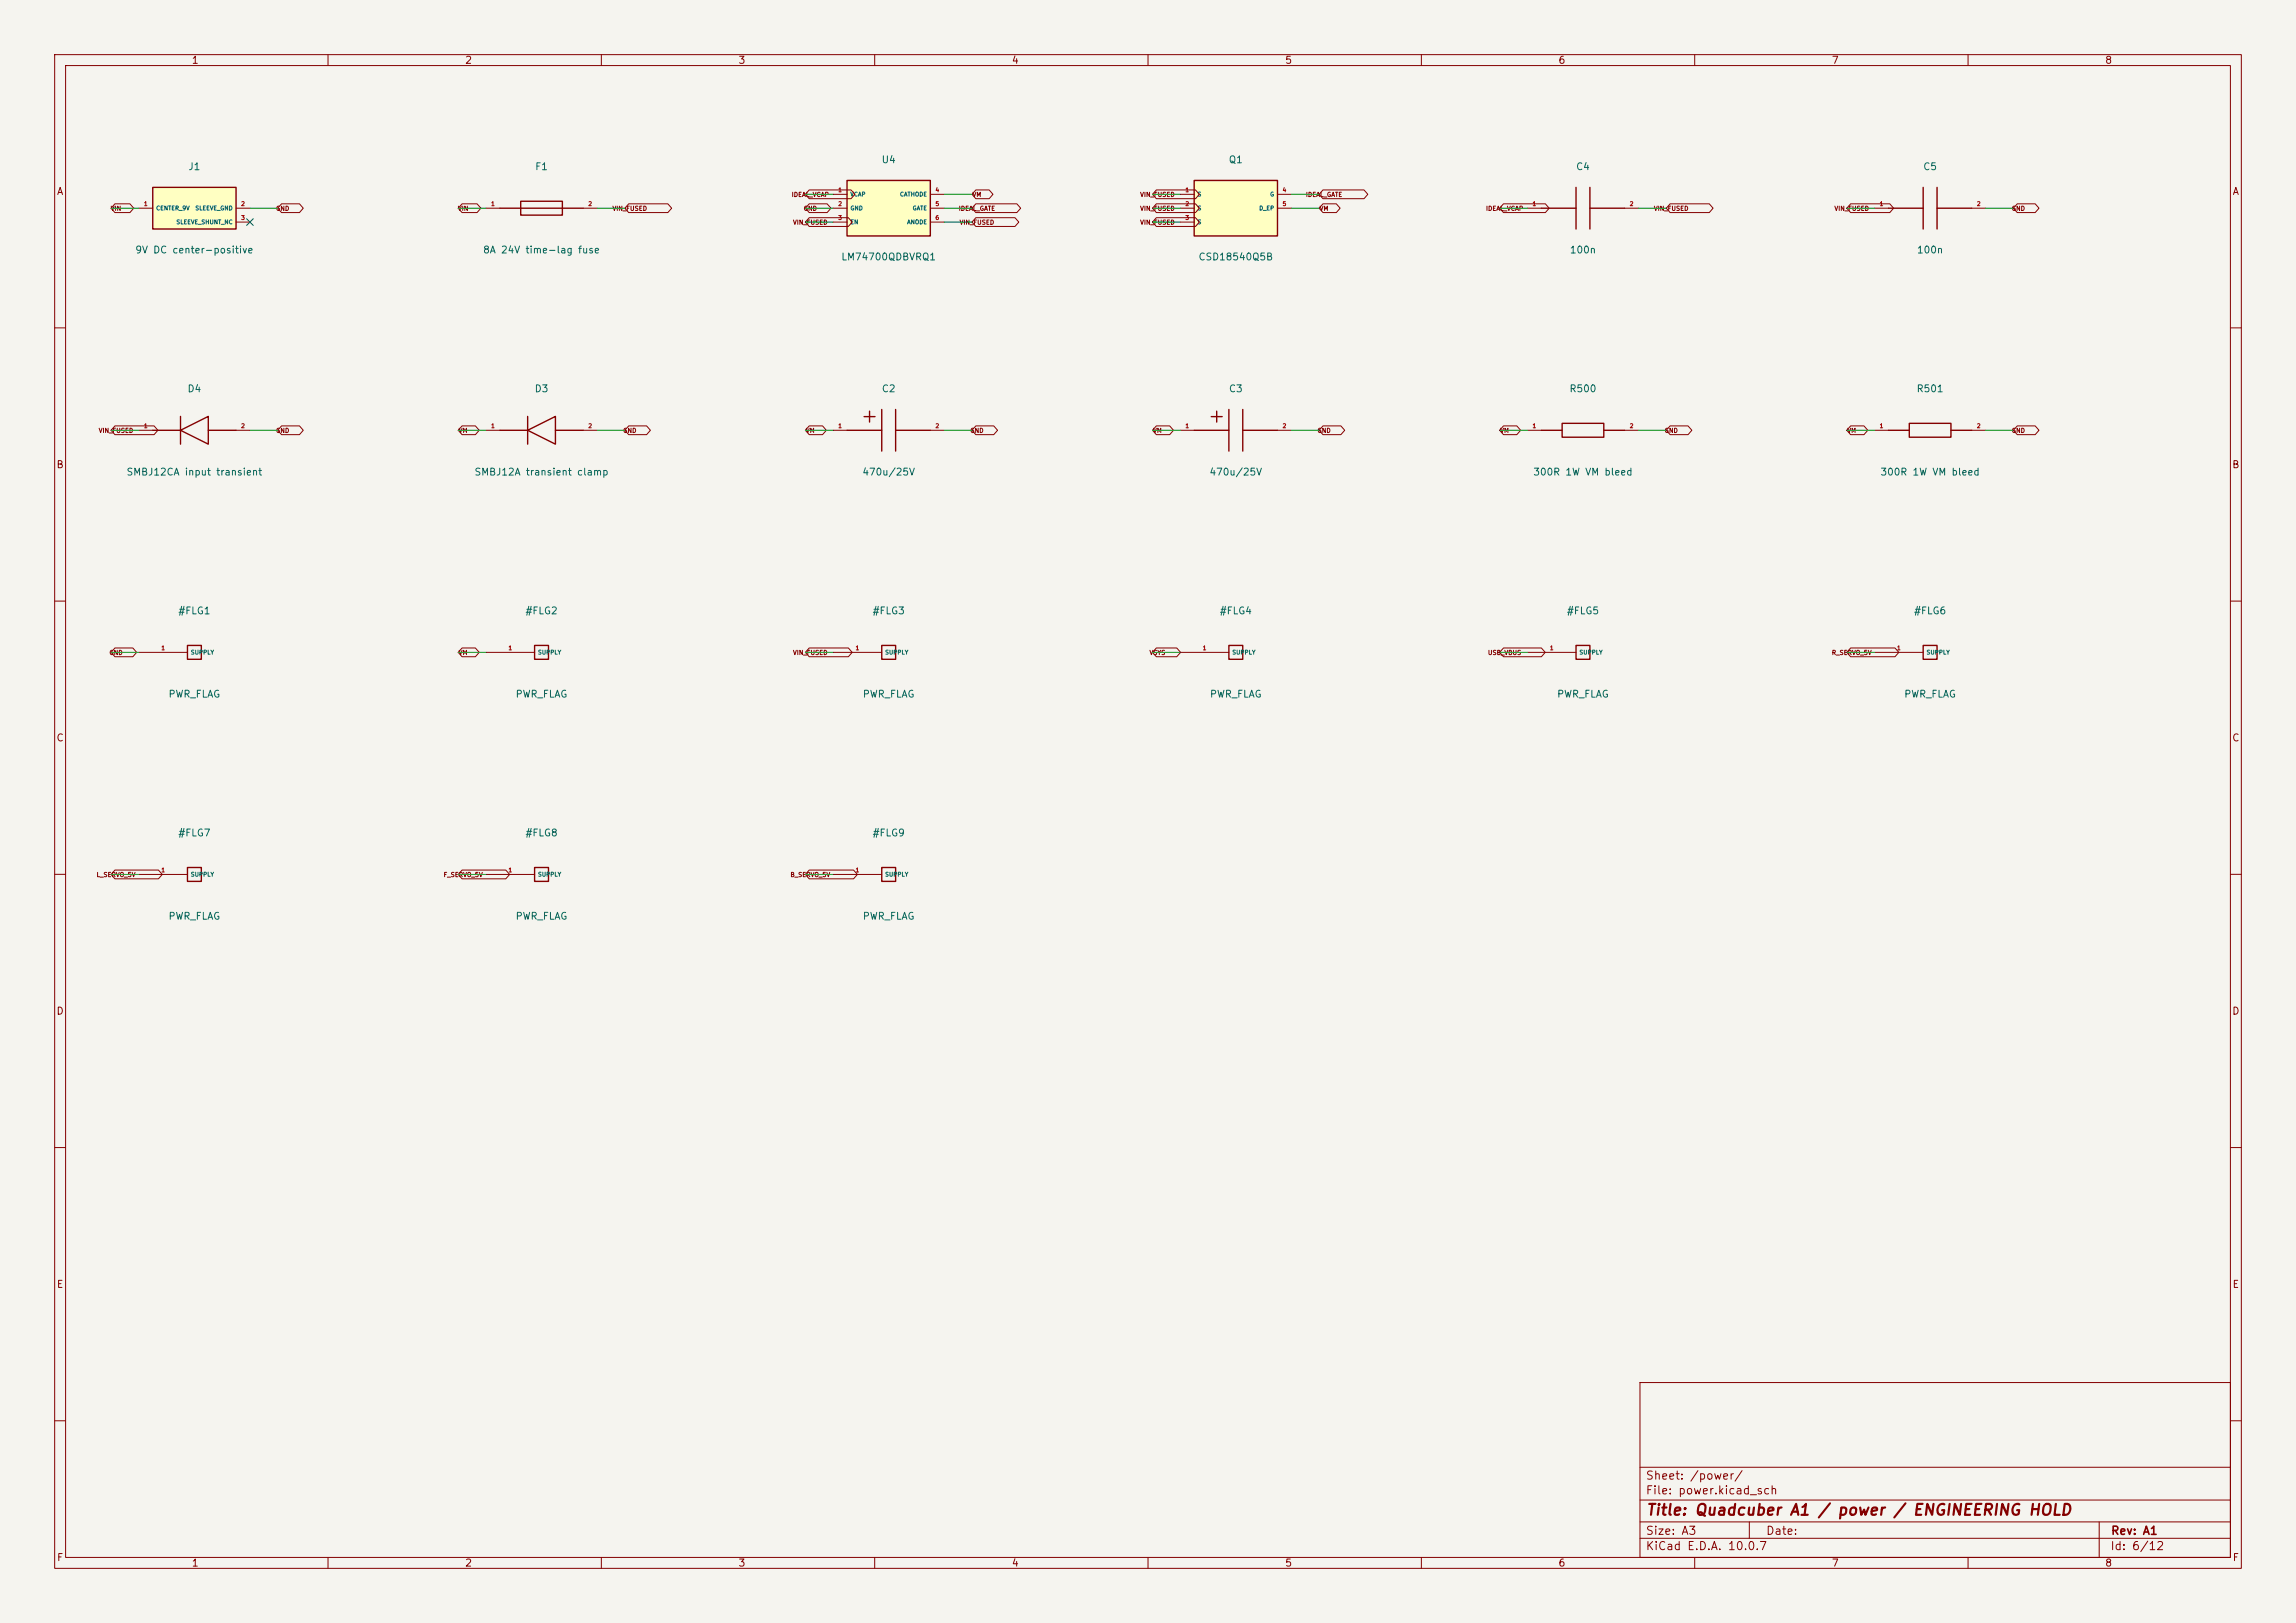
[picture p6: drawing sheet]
<svg xmlns="http://www.w3.org/2000/svg" width="420mm" height="297mm" viewBox="0 0 420 297" stroke-linecap="round" stroke-linejoin="round" font-family="sans-serif">
<defs><g id="words">
<text font-size="2" fill="#840000" x="301" y="277.8">Title: Quadcuber A1 / power / ENGINEERING HOLD</text>
<g font-size="1.5" fill="#840000">
<text x="300.9" y="273.8">File: power.kicad_sch</text>
<text x="300.9" y="271.1">Sheet: /power/</text>
<text x="300.9" y="281.2">Size: A3</text>
<text x="322.9" y="281.2">Date:</text>
<text x="386" y="281.2">Rev: A1</text>
<text x="300.9" y="284">KiCad E.D.A. 10.0.7</text>
<text x="385.9" y="284">Id: 6/12</text>
</g>
<g font-size="1.3" fill="#840000">
<text x="35" y="12">1</text>
<text x="85" y="12">2</text>
<text x="135" y="12">3</text>
<text x="185" y="12">4</text>
<text x="235" y="12">5</text>
<text x="285" y="12">6</text>
<text x="335" y="12">7</text>
<text x="385" y="12">8</text>
<text x="10.3" y="36">A</text>
<text x="408.3" y="36">A</text>
<text x="10.2" y="86">B</text>
<text x="408.2" y="86">B</text>
<text x="10.2" y="136">C</text>
<text x="408.2" y="136">C</text>
<text x="10.2" y="186">D</text>
<text x="408.2" y="186">D</text>
<text x="10.3" y="236">E</text>
<text x="408.3" y="236">E</text>
<text x="10.3" y="286">F</text>
<text x="35" y="287">1</text>
<text x="85" y="287">2</text>
<text x="135" y="287">3</text>
<text x="185" y="287">4</text>
<text x="235" y="287">5</text>
<text x="285" y="287">6</text>
<text x="335" y="287">7</text>
<text x="385" y="287">8</text>
<text x="408.3" y="286">F</text>
</g>
<g font-size="1.3" fill="#006464">
<text x="34.3" y="31.4">J1</text>
<text x="97.8" y="31.4">F1</text>
<text x="161.2" y="30.2">U4</text>
<text x="224.7" y="30.2">Q1</text>
<text x="288.2" y="31.4">C4</text>
<text x="351.7" y="31.4">C5</text>
<text x="24.6" y="46.7">9V DC center-positive</text>
<text x="88.3" y="46.7">8A 24V time-lag fuse</text>
<text x="153.8" y="48">LM74700QDBVRQ1</text>
<text x="219.1" y="48">CSD18540Q5B</text>
<text x="287" y="46.7">100n</text>
<text x="350.5" y="46.7">100n</text>
<text x="34.2" y="72.1">D4</text>
<text x="97.7" y="72.1">D3</text>
<text x="161.2" y="72.1">C2</text>
<text x="224.7" y="72.1">C3</text>
<text x="287" y="72.1">R500</text>
<text x="350.5" y="72.1">R501</text>
<text x="23" y="87.3">SMBJ12CA input transient</text>
<text x="86.7" y="87.3">SMBJ12A transient clamp</text>
<text x="157.6" y="87.3">470u/25V</text>
<text x="221.1" y="87.3">470u/25V</text>
<text x="280.4" y="87.3">300R 1W VM bleed</text>
<text x="343.9" y="87.3">300R 1W VM bleed</text>
<text x="32.5" y="112.7">#FLG1</text>
<text x="96" y="112.7">#FLG2</text>
<text x="159.5" y="112.7">#FLG3</text>
<text x="223" y="112.7">#FLG4</text>
<text x="286.5" y="112.7">#FLG5</text>
<text x="350" y="112.7">#FLG6</text>
<text x="30.7" y="128">PWR_FLAG</text>
<text x="94.2" y="128">PWR_FLAG</text>
<text x="157.7" y="128">PWR_FLAG</text>
<text x="221.2" y="128">PWR_FLAG</text>
<text x="284.7" y="128">PWR_FLAG</text>
<text x="348.2" y="128">PWR_FLAG</text>
<text x="32.5" y="153.4">#FLG7</text>
<text x="96" y="153.4">#FLG8</text>
<text x="159.5" y="153.4">#FLG9</text>
<text x="30.7" y="168.6">PWR_FLAG</text>
<text x="94.2" y="168.6">PWR_FLAG</text>
<text x="157.7" y="168.6">PWR_FLAG</text>
</g>
<g font-size=".8" fill="#a90000">
<text x="153.2" y="35.3">1</text>
<text x="171" y="35.3">4</text>
<text x="216.7" y="35.3">1</text>
<text x="234.5" y="35.3">4</text>
<text x="26.2" y="37.9">1</text>
<text x="44" y="37.9">2</text>
<text x="44" y="40.4">3</text>
<text x="89.7" y="37.9">1</text>
<text x="107.5" y="37.9">2</text>
<text x="153.2" y="37.9">2</text>
<text x="153.2" y="40.4">3</text>
<text x="171" y="37.9">5</text>
<text x="171" y="40.4">6</text>
<text x="216.7" y="37.9">2</text>
<text x="216.7" y="40.4">3</text>
<text x="234.5" y="37.9">5</text>
<text x="280.2" y="37.9">1</text>
<text x="298" y="37.9">2</text>
<text x="343.7" y="37.9">1</text>
<text x="361.5" y="37.9">2</text>
<text x="26.2" y="78.5">1</text>
<text x="44" y="78.5">2</text>
<text x="89.7" y="78.5">1</text>
<text x="107.5" y="78.5">2</text>
<text x="153.2" y="78.5">1</text>
<text x="171" y="78.5">2</text>
<text x="216.7" y="78.5">1</text>
<text x="234.5" y="78.5">2</text>
<text x="280.2" y="78.5">1</text>
<text x="298" y="78.5">2</text>
<text x="343.7" y="78.5">1</text>
<text x="361.5" y="78.5">2</text>
<text x="29.4" y="119.2">1</text>
<text x="92.9" y="119.2">1</text>
<text x="156.4" y="119.2">1</text>
<text x="219.9" y="119.2">1</text>
<text x="283.4" y="119.2">1</text>
<text x="346.9" y="119.2">1</text>
<text x="29.4" y="159.8">1</text>
<text x="92.9" y="159.8">1</text>
<text x="156.4" y="159.8">1</text>
</g>
<g font-size=".8" fill="#840000">
<text x="20.2" y="38.8">VIN</text>
<text x="50.4" y="38.8">GND</text>
<text x="83.7" y="38.8">VIN</text>
<text x="112" y="38.8">VIN_FUSED</text>
<text x="144.7" y="36.2">IDEAL_VCAP</text>
<text x="145" y="41.3">VIN_FUSED</text>
<text x="146.9" y="38.8">GND</text>
<text x="175.3" y="38.8">IDEAL_GATE</text>
<text x="175.5" y="41.3">VIN_FUSED</text>
<text x="177.8" y="36.2">VM</text>
<text x="208.5" y="38.8">VIN_FUSED</text>
<text x="208.5" y="36.2">VIN_FUSED</text>
<text x="208.5" y="41.3">VIN_FUSED</text>
<text x="238.8" y="36.2">IDEAL_GATE</text>
<text x="241.3" y="38.8">VM</text>
<text x="271.7" y="38.8">IDEAL_VCAP</text>
<text x="302.5" y="38.8">VIN_FUSED</text>
<text x="335.5" y="38.8">VIN_FUSED</text>
<text x="367.9" y="38.8">GND</text>
<text x="18" y="79.4">VIN_FUSED</text>
<text x="50.4" y="79.4">GND</text>
<text x="83.8" y="79.4">VM</text>
<text x="113.9" y="79.4">GND</text>
<text x="147.3" y="79.4">VM</text>
<text x="177.4" y="79.4">GND</text>
<text x="210.8" y="79.4">VM</text>
<text x="240.9" y="79.4">GND</text>
<text x="274.3" y="79.4">VM</text>
<text x="304.4" y="79.4">GND</text>
<text x="337.8" y="79.4">VM</text>
<text x="367.9" y="79.4">GND</text>
<text x="19.9" y="120">GND</text>
<text x="83.8" y="120">VM</text>
<text x="145" y="120">VIN_FUSED</text>
<text x="210.2" y="120">VSYS</text>
<text x="272.1" y="120">USB_VBUS</text>
<text x="335" y="120">R_SERVO_5V</text>
<text x="17.6" y="160.7">L_SERVO_5V</text>
<text x="81.1" y="160.7">F_SERVO_5V</text>
<text x="144.5" y="160.7">B_SERVO_5V</text>
</g>
<g font-size=".8" fill="#006464">
<text x="28.5" y="38.7">CENTER_9V</text>
<text x="32.2" y="41.2">SLEEVE_SHUNT_NC</text>
<text x="35.6" y="38.7">SLEEVE_GND</text>
<text x="155.5" y="36.1">VCAP</text>
<text x="155.5" y="38.7">GND</text>
<text x="155.5" y="41.2">EN</text>
<text x="164.5" y="36.1">CATHODE</text>
<text x="165.9" y="41.2">ANODE</text>
<text x="166.9" y="38.7">GATE</text>
<text x="219" y="36.1">S</text>
<text x="219" y="38.7">S</text>
<text x="219" y="41.2">S</text>
<text x="230.2" y="38.7">D_EP</text>
<text x="232.2" y="36.1">G</text>
<text x="34.8" y="119.9">SUPPLY</text>
<text x="98.3" y="119.9">SUPPLY</text>
<text x="161.8" y="119.9">SUPPLY</text>
<text x="225.3" y="119.9">SUPPLY</text>
<text x="288.8" y="119.9">SUPPLY</text>
<text x="352.3" y="119.9">SUPPLY</text>
<text x="34.8" y="160.6">SUPPLY</text>
<text x="98.3" y="160.6">SUPPLY</text>
<text x="161.8" y="160.6">SUPPLY</text>
</g>
</g></defs>
<path d="M0 0h420v297h-420z" fill="#f5f4ef" stroke="#f5f4ef" stroke-width=".18"/>
<g fill="none" stroke="#840000" stroke-width=".18">
<path d="M10 10h400v277h-400zM12 12h396v273h-396zM60 10v2M110 10v2M160 10v2M210 10v2M260 10v2M310 10v2M360 10v2M10 60h2M408 60h2M10 110h2"/>
<path d="M152.4 119.4h8.9M408 110h2M10 160h2M408 160h2M10 210h2M408 210h2M300 253h108v32h-108zM10 260h2M300 278.5h108M300 274.5h108M300 268.5h108M320 278.5v3"/>
<path d="M384 278.5v6.5M408 260h2M60 285v2M110 285v2M160 285v2M210 285v2M260 285v2M300 281.5h108M310 285v2M360 285v2"/>
</g>
<path d="M161.3 118.1h2.5v2.6h-2.5z" fill="none" stroke="#840000" stroke-width=".25"/>
<path d="M27.9 34.3h15.3v7.6h-15.3z" fill="#ffffc2"/>
<g fill="none" stroke="#840000" stroke-width=".25">
<path d="M27.9 34.3h15.3v7.6h-15.3zM91.4 78.7h5.1M96.5 78.7l5.1-2.5v5.1zM96.5 76.2v5.1M101.6 78.7h5.1M281.9 78.7h3.8M285.7 77.5h7.7v2.5h-7.7zM293.4 78.7h3.8M34.3 118.1h2.5v2.6h-2.5zM97.8 118.1h2.5v2.6h-2.5zM288.3 118.1h2.5v2.6h-2.5zM34.3 158.8h2.5v2.5h-2.5z"/>
<path d="M97.8 158.8h2.5v2.5h-2.5zM161.3 158.8h2.5v2.5h-2.5z"/>
</g>
<g fill="none" stroke="#840000" stroke-width=".18">
<path d="M25.4 38.1h2.5M43.2 38.1h2.5M43.2 40.6h2.5M88.9 78.7h2.5M106.7 78.7h2.5M279.4 78.7h2.5M297.2 78.7h2.5M25.4 119.4h8.9M88.9 119.4h8.9M279.4 119.4h8.9M25.4 160h8.9M88.9 160h8.9"/>
<path d="M152.4 160h8.9"/>
</g>
<path d="M218.4 33h15.3v10.2h-15.3z" fill="#ffffc2"/>
<g fill="none" stroke="#840000" stroke-width=".25">
<path d="M218.4 33h15.3v10.2h-15.3zM281.9 38.1h6.4M288.3 34.3v7.6M290.8 38.1h6.4M290.8 34.3v7.6M345.4 38.1h6.4M351.8 34.3v7.6M354.3 38.1h6.4M354.3 34.3v7.6M27.9 78.7h5.1M33 78.7l5.1-2.5v5.1zM33 76.2v5.1"/>
<path d="M38.1 78.7h5.1M154.9 78.7h6.4M158.1 76.2h2M159.1 75.2v2M161.3 74.9v7.7M163.8 78.7h6.4M163.8 74.9v7.7M218.4 78.7h6.4M221.6 76.2h2M222.6 75.2v2M224.8 74.9v7.7M227.3 78.7h6.4"/>
<path d="M227.3 74.9v7.7M345.4 78.7h3.8M349.2 77.5h7.7v2.5h-7.7zM356.9 78.7h3.8M224.8 118.1h2.5v2.6h-2.5zM351.8 118.1h2.5v2.6h-2.5z"/>
</g>
<g fill="none" stroke="#840000" stroke-width=".18">
<path d="M215.9 35.6h2.5M215.9 38.1h2.5M233.7 35.6h2.5M233.7 38.1h2.5M279.4 38.1h2.5M297.2 38.1h2.5M342.9 38.1h2.5M360.7 38.1h2.5M215.9 40.6h2.5M25.4 78.7h2.5M43.2 78.7h2.5M152.4 78.7h2.5"/>
<path d="M170.2 78.7h2.5M215.9 78.7h2.5M233.7 78.7h2.5M342.9 78.7h2.5M360.7 78.7h2.5M215.9 119.4h8.9M342.9 119.4h8.9"/>
</g>
<path d="M154.9 33h15.3v10.2h-15.3z" fill="#ffffc2"/>
<path d="M91.4 38.1h15.3M95.2 36.8h7.7v2.6h-7.7zM154.9 33h15.3v10.2h-15.3z" fill="none" stroke="#840000" stroke-width=".25"/>
<g fill="none" stroke="#840000" stroke-width=".18">
<path d="M21 37.3h2.8l.7 .8-.7 .8h-2.8l-.7-.8zM51.5 37.3h3.3l.7 .8-.7 .8h-3.3l-.7-.8zM84.5 37.3h2.8l.7 .8-.7 .8h-2.8l-.7-.8zM88.9 38.1h2.5M106.7 38.1h2.5M115 37.3h7.2l.7 .8-.7 .8h-7.2l-.7-.8zM148 37.3h3.3l.7 .8-.7 .8h-3.3l-.7-.8zM148 39.8h7.2l.7 .8-.7 .8h-7.2l-.7-.8zM148 34.8h7.7l.7 .8-.7 .8h-7.7l-.7-.8zM152.4 35.6h2.5M152.4 38.1h2.5M170.2 35.6h2.5"/>
<path d="M170.2 38.1h2.5M178.5 37.3h7.5l.7 .8-.7 .8h-7.5l-.7-.8zM178.5 39.8h7.2l.7 .8-.7 .8h-7.2l-.7-.8zM178.5 34.8h2.4l.7 .8-.7 .8h-2.4l-.7-.8zM211.5 37.3h7.2l.7 .8-.7 .8h-7.2l-.7-.8zM211.5 34.8h7.2l.7 .8-.7 .8h-7.2l-.7-.8zM211.5 39.8h7.2l.7 .8-.7 .8h-7.2l-.7-.8zM242 34.8h7.5l.7 .8-.7 .8h-7.5l-.7-.8zM242 37.3h2.4l.7 .8-.7 .8h-2.4l-.7-.8zM275 37.3h7.7l.7 .8-.7 .8h-7.7l-.7-.8zM305.5 37.3h7.2l.7 .8-.7 .8h-7.2l-.7-.8zM338.5 37.3h7.2l.7 .8-.7 .8h-7.2l-.7-.8z"/>
<path d="M369 37.3h3.3l.7 .8-.7 .8h-3.3l-.7-.8zM152.4 40.6h2.5M170.2 40.6h2.5M21 77.9h7.2l.7 .8-.7 .8h-7.2l-.7-.8zM51.5 77.9h3.3l.7 .8-.7 .8h-3.3l-.7-.8zM84.5 77.9h2.5l.7 .8-.7 .8h-2.5l-.7-.8zM115 77.9h3.3l.7 .8-.7 .8h-3.3l-.7-.8zM148 77.9h2.5l.7 .8-.7 .8h-2.5l-.7-.8zM178.5 77.9h3.3l.7 .8-.7 .8h-3.3l-.7-.8zM211.5 77.9h2.5l.7 .8-.7 .8h-2.5l-.7-.8zM242 77.9h3.3l.7 .8-.7 .8h-3.3l-.7-.8zM275 77.9h2.5l.7 .8-.7 .8h-2.5l-.7-.8z"/>
<path d="M305.5 77.9h3.3l.7 .8-.7 .8h-3.3l-.7-.8zM338.5 77.9h2.5l.7 .8-.7 .8h-2.5l-.7-.8zM369 77.9h3.3l.7 .8-.7 .8h-3.3l-.7-.8zM21 118.6h3.3l.7 .8-.7 .8h-3.3l-.7-.8zM84.5 118.6h2.5l.7 .8-.7 .8h-2.5l-.7-.8zM148 118.6h7.2l.7 .8-.7 .8h-7.2l-.7-.8zM211.5 118.6h3.8l.7 .8-.7 .8h-3.8l-.7-.8zM275 118.6h7l.7 .8-.7 .8h-7l-.7-.8zM338.5 118.6h8.1l.7 .8-.7 .8h-8.1l-.7-.8zM21 159.2h8l.7 .8-.7 .8h-8l-.7-.8zM84.5 159.2h8l.7 .8-.7 .8h-8l-.7-.8zM148 159.2h8.1l.7 .8-.7 .8h-8.1l-.7-.8z"/>
</g>
<g fill="none" stroke="#009600" stroke-width=".18">
<path d="M20.3 38.1h5.1M45.7 38.1h5.1M83.8 38.1h5.1M109.2 38.1h5.1M147.3 35.6h5.1M147.3 38.1h5.1M172.7 35.6h5.1M172.7 38.1h5.1M210.8 35.6h5.1M210.8 38.1h5.1M236.2 35.6h5.1M236.2 38.1h5.1"/>
<path d="M274.3 38.1h5.1M299.7 38.1h5.1M337.8 38.1h5.1M363.2 38.1h5.1M147.3 40.6h5.1M172.7 40.6h5.1M210.8 40.6h5.1M20.3 78.7h5.1M45.7 78.7h5.1M83.8 78.7h5.1M109.2 78.7h5.1M147.3 78.7h5.1"/>
<path d="M172.7 78.7h5.1M210.8 78.7h5.1M236.2 78.7h5.1M274.3 78.7h5.1M299.7 78.7h5.1M337.8 78.7h5.1M363.2 78.7h5.1M20.3 119.4h5.1M83.8 119.4h5.1M147.3 119.4h5.1M210.8 119.4h5.1M274.3 119.4h5.1"/>
<path d="M337.8 119.4h5.1M20.3 160h5.1M83.8 160h5.1M147.3 160h5.1"/>
</g>
<path d="M45.1 40l1.2 1.2M46.3 40l-1.2 1.2" fill="none" stroke="#000084" stroke-width=".18"/>
<use href="#words"/>
</svg>
